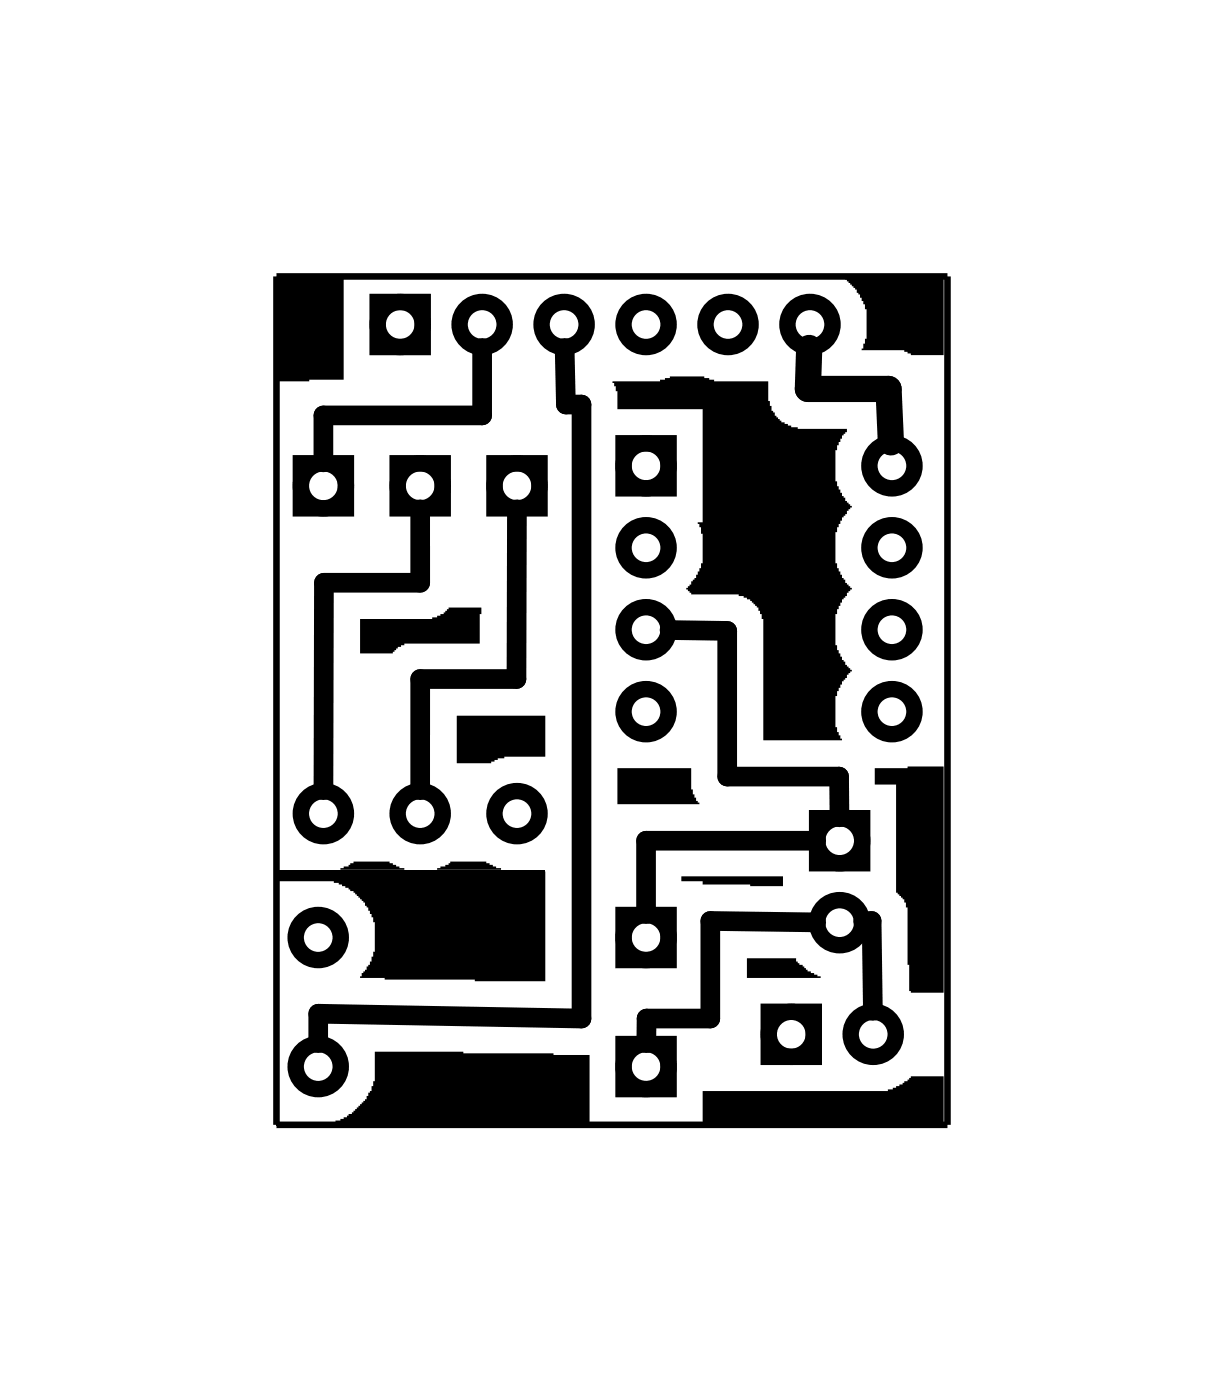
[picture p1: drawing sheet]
<svg xmlns="http://www.w3.org/2000/svg" width="38mm" height="43mm" viewBox="0 0 38 43" stroke-linecap="round" stroke-linejoin="round" font-family="sans-serif">
<path d="M8.6 8.6h20.8v26.3h-20.8z" fill="none" stroke="#000" stroke-width=".2"/>
<g fill="#000">
<path d="M8.6 8.6h2.1v3.2h-2.1zM11.2 19.2h2.2l.3-.2 .2-.2h1v1.1h-2.4l-.3 .4h-1zM19 11.8h1.5l.3-.1h1l.3 .1h1.7v.6l.1 .3 .3 .4 .5 .2h1.5l-.3 .7v.9l.3 .6 .2 .2-.3 .3-.2 .5v1l.3 .6 .2 .1-.3 .4-.2 .4v1l.3 .6 .2 .2-.3 .3-.2 .5v.9l.2 .4h-2.4v-3.7l-.2-.4-.3-.2-.3-.2h-1.5l-.1-.1 .3-.4 .2-.4v-1l-.2-.3h.2v-3.5h-2.7v-.6zM26.1 8.6h3.1v2.4h-1l-.2-.1h-1.3l.2-.4v-.9l-.3-.6zM8.6 27h8.3v3.4l-5.7-.1 .3-.4 .1-.4v-.9l-.3-.6-.3-.4-.5-.2-1.9-.1zM10.5 26.9h.3l.2-.2h1.1l.4 .3zM11.6 32.6l6.7 .1v2.1h-8.1l.6-.2 .6-.5 .2-.6zM13.5 26.9h.3l.2-.2h1.1l.4 .3zM14.2 22.2h2.7v1.3h-1.3l-.4 .2h-1zM19.1 23.8h2.3v.7l.3 .4h-2.6zM21.1 27.2h3.2v.3l-2.5-.1v-.1h-.7zM23.1 29.7h1.6v.1l.3 .3 .4 .2h-2.3z"/>
<path d="M27.1 23.8h2.1v7l-1-.1-.1-2.6-.1-.2-.2-.2v-3.4h-.7zM21.8 33.8h5.7l.5-.2 .2-.2h1v1.4h-7.4z"/>
</g>
<g fill="#000">
<circle cx="23.3" cy="14.3" r=".95"/>
<circle cx="13.1" cy="28.5" r=".95"/>
</g>
<path d="M8.6 27h8.3M8.6 34.9h20.6" fill="none" stroke="#000" stroke-width=".05"/>
<g fill="none" stroke="#000" stroke-width=".51">
<path d="M9.3 14.4h1.4v1.4h-1.4zM11.7 9.4h1.4v1.4h-1.4zM12.3 14.4h1.4v1.4h-1.4zM15.3 14.4h1.4v1.4h-1.4zM19.3 13.7h1.4v1.4h-1.4zM19.3 32.4h1.4v1.4h-1.4zM19.3 28.4h1.4v1.4h-1.4zM23.8 31.4h1.4v1.4h-1.4zM25.3 25.4h1.4v1.4h-1.4z"/>
<circle cx="10" cy="15.1" r=".7"/>
<circle cx="12.4" cy="10.1" r=".7"/>
<circle cx="13" cy="15.1" r=".7"/>
<circle cx="14.9" cy="10.1" r=".7"/>
<circle cx="16" cy="15.1" r=".7"/>
<circle cx="17.5" cy="10.1" r=".7"/>
<circle cx="20" cy="19.5" r=".7"/>
<circle cx="20" cy="17" r=".7"/>
<circle cx="20" cy="14.4" r=".7"/>
<circle cx="20" cy="10.1" r=".7"/>
<circle cx="22.6" cy="10.1" r=".7"/>
<circle cx="25.1" cy="10.1" r=".7"/>
<circle cx="27.6" cy="17" r=".7"/>
<circle cx="27.6" cy="19.5" r=".7"/>
<circle cx="27.6" cy="14.4" r=".7"/>
<circle cx="9.9" cy="29.1" r=".7"/>
<circle cx="9.9" cy="33.1" r=".7"/>
<circle cx="10" cy="25.2" r=".7"/>
<circle cx="13" cy="25.2" r=".7"/>
<circle cx="16" cy="25.2" r=".7"/>
<circle cx="20" cy="22.1" r=".7"/>
<circle cx="20" cy="33.1" r=".7"/>
<circle cx="20" cy="29.1" r=".7"/>
<circle cx="24.5" cy="32.1" r=".7"/>
<circle cx="26" cy="26.1" r=".7"/>
<circle cx="26" cy="28.6" r=".7"/>
<circle cx="27.1" cy="32.1" r=".7"/>
<circle cx="27.6" cy="22.1" r=".7"/>
</g>
<path d="M13 15.8v2.3h-3v6.4M14.9 10.8v2.1h-4.9v1.4M16 15.8v5.2h-3v3.5M17.5 10.8v1.7h.5v19.1l-8.1-.2v.9M20.7 19.5l1.8 .1v4.5h3.5v1.2M25.3 26.1h-5.3v2.2M25.3 28.6l-3.3-.1v3.1h-2v.7M26.7 28.6l.3-.1 .1 2.8" fill="none" stroke="#000" stroke-width=".61"/>
<path d="M25.1 10.8l-.1 1.3h2.5l.1 1.6" fill="none" stroke="#000" stroke-width=".81"/>
</svg>
